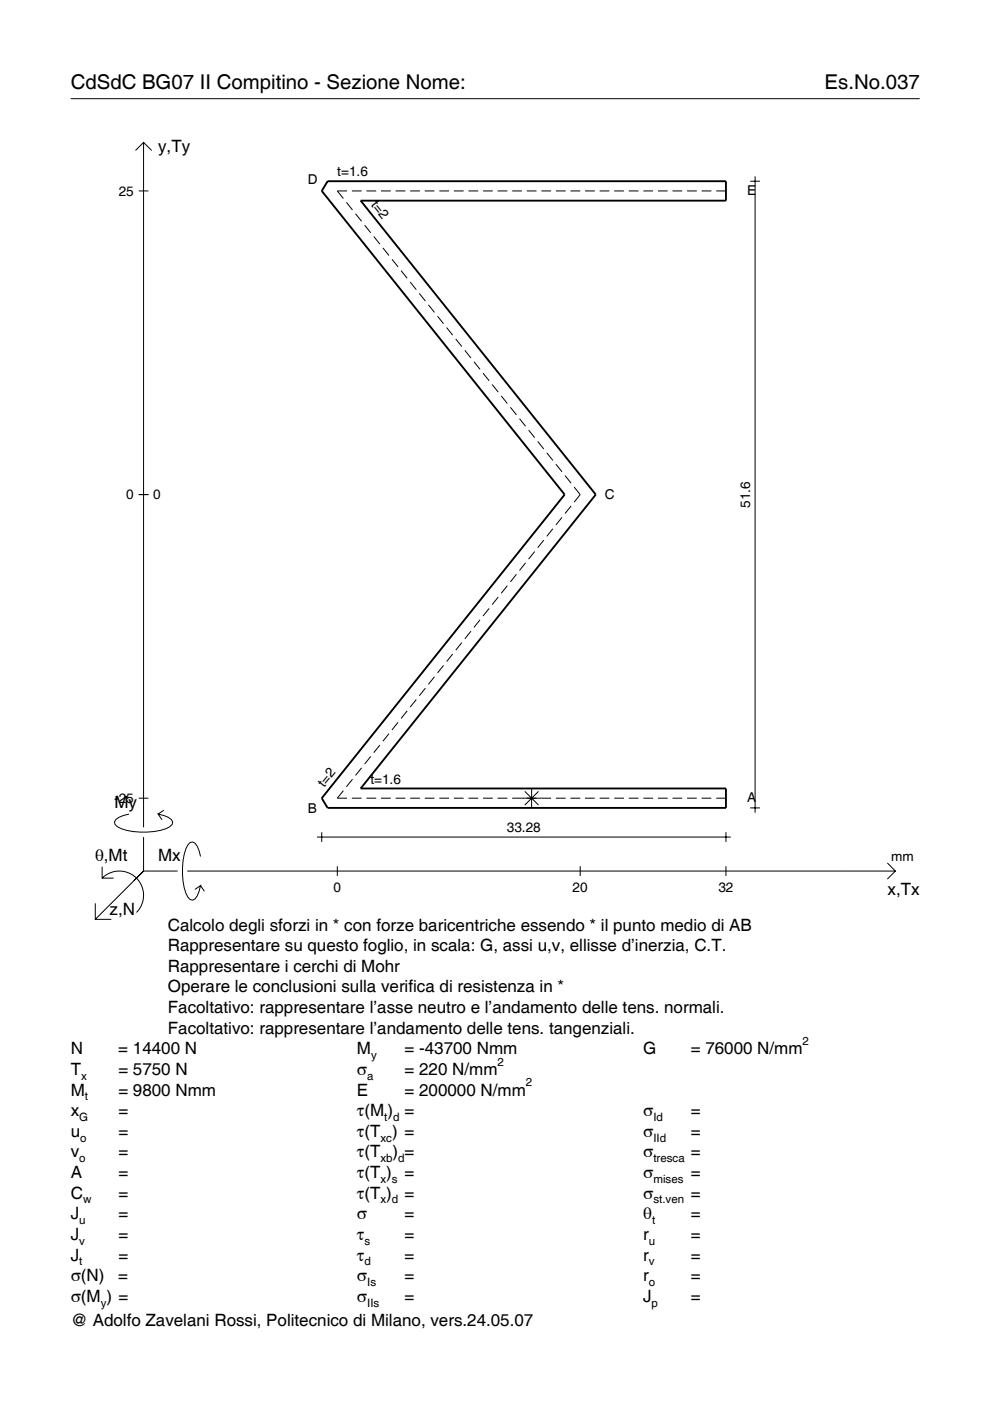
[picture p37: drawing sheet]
<svg xmlns="http://www.w3.org/2000/svg" width="210mm" height="297mm" viewBox="0 0 210 297" stroke-linecap="round" stroke-linejoin="round" font-family="sans-serif">
<defs><g id="words">
<g font-size="4.3">
<text x="15" y="18.9">CdSdC BG07 II Compitino - Sezione Nome:</text>
<text x="174.8" y="18.9">Es.No.037</text>
</g>
<g font-size="3.6">
<text x="33.5" y="32.3">y,Ty</text>
<text x="24.3" y="171.3">My</text>
<text x="20.1" y="182.6">θ,Mt</text>
<text x="33.5" y="182.6">Mx</text>
<text x="188.2" y="189.8">x,Tx</text>
<text x="23.2" y="193.9">z,N</text>
<text x="35.6" y="197.3">Calcolo degli sforzi in * con forze baricentriche essendo * il punto medio di AB</text>
<text x="35.6" y="201.7">Rappresentare su questo foglio, in scala: G, assi u,v, ellisse d’inerzia, C.T.</text>
<text x="35.6" y="206">Rappresentare i cerchi di Mohr</text>
<text x="35.6" y="210.4">Operare le conclusioni sulla verifica di resistenza in *</text>
<text x="35.6" y="214.8">Facoltativo: rappresentare l’asse neutro e l’andamento delle tens. normali.</text>
<text x="35.6" y="219.2">Facoltativo: rappresentare l’andamento delle tens. tangenziali.</text>
<text x="15" y="223.5">N</text>
<text x="15" y="227.9">T</text>
<text x="25.1" y="223.5">= 14400 N</text>
<text x="25.1" y="227.9">= 5750 N</text>
<text x="75.7" y="227.9">σ</text>
<text x="75.7" y="223.5">M</text>
<text x="85.8" y="223.5">= -43700 Nmm</text>
<text x="85.8" y="227.9">= 220 N/mm</text>
<text x="136.4" y="223.5">G</text>
<text x="146.5" y="223.5">= 76000 N/mm</text>
<text x="15" y="232.3">M</text>
<text x="25.1" y="232.3">= 9800 Nmm</text>
<text x="75.7" y="232.3">E</text>
<text x="85.8" y="232.3">= 200000 N/mm</text>
<text x="15" y="236.7">x</text>
<text x="25.1" y="236.7">=</text>
<text x="75.7" y="236.7">τ(M ) =</text>
<text x="136.4" y="236.7">σ</text>
<text x="146.5" y="236.7">=</text>
<text x="15" y="241">u</text>
<text x="15" y="245.4">v</text>
<text x="25.1" y="241">=</text>
<text x="25.1" y="245.4">=</text>
<text x="75.7" y="241">τ(T ) =</text>
<text x="75.7" y="245.4">τ(T</text>
<text x="83.3" y="245.4">) =</text>
<text x="136.4" y="241">σ</text>
<text x="136.4" y="245.4">σ</text>
<text x="146.5" y="241">=</text>
<text x="146.5" y="245.4">=</text>
<text x="15" y="249.8">A</text>
<text x="25.1" y="249.8">=</text>
<text x="75.7" y="249.8">τ(T )</text>
<text x="85.8" y="249.8">=</text>
<text x="136.4" y="249.8">σ</text>
<text x="146.5" y="249.8">=</text>
<text x="15" y="254.2">C</text>
<text x="25.1" y="254.2">=</text>
<text x="75.7" y="254.2">τ(T )</text>
<text x="85.8" y="254.2">=</text>
<text x="136.4" y="254.2">σ</text>
<text x="146.5" y="254.2">=</text>
<text x="15" y="258.5">J</text>
<text x="15" y="262.9">J</text>
<text x="25.1" y="258.5">=</text>
<text x="25.1" y="262.9">=</text>
<text x="75.7" y="258.5">σ</text>
<text x="75.7" y="262.9">τ</text>
<text x="85.8" y="258.5">=</text>
<text x="85.8" y="262.9">=</text>
<text x="136.4" y="258.5">θ</text>
<text x="136.4" y="262.9">r</text>
<text x="146.5" y="258.5">=</text>
<text x="146.5" y="262.9">=</text>
<text x="15" y="267.3">J</text>
<text x="25.1" y="267.3">=</text>
<text x="75.7" y="267.3">τ</text>
<text x="85.8" y="267.3">=</text>
<text x="136.4" y="267.3">r</text>
<text x="146.5" y="267.3">=</text>
<text x="15" y="271.7">σ(N)</text>
<text x="25.1" y="271.7">=</text>
<text x="75.7" y="271.7">σ</text>
<text x="85.8" y="271.7">=</text>
<text x="136.4" y="271.7">r</text>
<text x="146.5" y="271.7">=</text>
<text x="15" y="276">σ(M ) =</text>
<text x="15" y="281.2">@ Adolfo Zavelani Rossi, Politecnico di Milano, vers.24.05.07</text>
<text x="75.7" y="276">σ</text>
<text x="85.8" y="276">=</text>
<text x="136.4" y="276">J</text>
<text x="146.5" y="276">=</text>
</g>
<g font-size="2.9">
<text x="25.2" y="41.5">25</text>
<text x="65.2" y="39.1">D</text>
<text x="71.5" y="37.4">t=1.6</text>
<text x="158.4" y="41.4">E</text>
<text x="78.6" y="43.5" transform="rotate(51 78.6 43.5)">t=2</text>
<text x="26.8" y="105.9">0</text>
<text x="32.5" y="105.9">0</text>
<text x="128.2" y="105.8">C</text>
<text x="159.1" y="107.7" transform="rotate(-90 159.1 107.7)">51.6</text>
<text x="68.7" y="167" transform="rotate(-51 68.7 167)">t=2</text>
<text x="78.5" y="166.1">t=1.6</text>
<text x="24.2" y="170.2">-25</text>
<text x="65.2" y="172.4">B</text>
<text x="158.4" y="170.1">A</text>
<text x="107.5" y="176.4">33.28</text>
<text x="189" y="182.6">mm</text>
<text x="70.7" y="189.1">0</text>
<text x="121.4" y="189.1">20</text>
<text x="152.3" y="189.1">32</text>
</g>
<g font-size="2.4">
<text x="170.2" y="221.5">2</text>
<text x="78.7" y="224.5">y</text>
<text x="105.5" y="225.9">2</text>
<text x="17.2" y="228.9">x</text>
<text x="18" y="233.3">t</text>
<text x="77.9" y="228.9">a</text>
<text x="111.5" y="230.3">2</text>
<text x="16.8" y="237.7">G</text>
<text x="81.5" y="237.7">t d</text>
<text x="138.5" y="237.7">Id</text>
<text x="17" y="242">o</text>
<text x="80.7" y="242">xc</text>
<text x="138.5" y="242">IId</text>
<text x="16.8" y="246.4">o</text>
<text x="80.7" y="246.4">xb d</text>
<text x="80.7" y="250.8">x s</text>
<text x="138.5" y="246.4">tresca</text>
<text x="138.5" y="250.8">mises</text>
<text x="17.6" y="255.2">w</text>
<text x="80.7" y="255.2">x d</text>
<text x="138.5" y="255.2">st.ven</text>
<text x="16.8" y="259.5">u</text>
<text x="16.8" y="263.9">v</text>
<text x="77.3" y="263.9">s</text>
<text x="137.6" y="263.9">u</text>
<text x="138.2" y="259.5">t</text>
<text x="16.8" y="268.3">t</text>
<text x="77.3" y="268.3">d</text>
<text x="137.6" y="268.3">v</text>
<text x="77.9" y="272.7">Is</text>
<text x="137.6" y="272.7">o</text>
<text x="21.4" y="277">y</text>
<text x="77.9" y="277">IIs</text>
<text x="138.2" y="277">p</text>
</g>
</g></defs>
<g fill="none" stroke="#000" stroke-width=".21">
<path d="M15 20.9h180M28.7 31.9l1.7-1.7 1.8 1.7M30.4 30.2v145.2M159.1 38.4h2M160.1 37.4v134.9M29.4 40.5h2.1M73.4 42.9l1.3 1.6M73.6 40.5h-2.1l1.3 1.6M74.6 40.5h2.1M75.4 45.3l1.3 1.6M77.3 47.7l1.3 1.6M77.7 40.5h2.1"/>
<path d="M79.2 50.1l1.3 1.7M80.8 40.5h2M81.2 52.6l1.3 1.6M83.1 55l1.3 1.6M83.9 40.5h2M85 57.4l1.3 1.6M87 40.5h2M87 59.8l1.3 1.6M90.1 40.5h2M93.1 40.5h2.1M96.2 40.5h2.1M99.3 40.5h2.1"/>
<path d="M102.4 40.5h2.1M105.5 40.5h2.1M108.6 40.5h2.1M111.7 40.5h2M114.8 40.5h2M117.9 40.5h2M121 40.5h2M124 40.5h2.1M127.1 40.5h2.1M130.2 40.5h2.1M133.3 40.5h2.1M136.4 40.5h2.1"/>
<path d="M139.5 40.5h2.1M142.6 40.5h2M145.7 40.5h2M148.8 40.5h2M151.9 40.5h2M88.9 62.2l1.3 1.6M90.8 64.6l1.3 1.6M92.8 67l1.2 1.7M94.7 69.5l1.3 1.6M96.6 71.9l1.3 1.6M98.6 74.3l1.2 1.6M100.5 76.7l1.3 1.6"/>
<path d="M102.4 79.1l1.3 1.6M104.3 81.5l1.3 1.6M106.3 83.9l1.3 1.7M108.2 86.4l1.3 1.6M110.1 88.8l1.3 1.6M112.1 91.2l1.3 1.6M114 93.6l1.3 1.6M115.9 96l1.3 1.6M117.9 98.4l1.3 1.6M29.4 104.9h2.1M111.4 119.3l-1.3 1.7M113.4 116.9l-1.3 1.6"/>
<path d="M115.3 114.5l-1.3 1.6M117.2 112.1l-1.3 1.6M119.2 109.7l-1.3 1.6M119.8 100.8l1.3 1.6M121.1 107.3l-1.3 1.6M121.7 103.3l1.3 1.6-1.3 1.6M96 138.7l-1.3 1.6M97.9 136.2l-1.3 1.7M99.8 133.8l-1.2 1.6M101.8 131.4l-1.3 1.6M103.7 129l-1.3 1.6M105.6 126.6l-1.3 1.6"/>
<path d="M107.6 124.2l-1.3 1.6M109.5 121.8l-1.3 1.6M80.5 158l-1.3 1.6M82.5 155.6l-1.3 1.6M84.4 153.1l-1.3 1.7M86.3 150.7l-1.3 1.6M88.3 148.3l-1.3 1.6M90.2 145.9l-1.3 1.6M92.1 143.5l-1.3 1.6M94 141.1l-1.2 1.6M27.3 172.6a3.6 3.6 0 0 0-3 1.7l.1 .5a5.7 5.7 0 0 0 3.8 1.5 13.3 13.3 0 0 0 7.8-1l.5-.5 .1-.5a3.6 3.6 0 0 0-3.1-1.7l.8 1.2M29.4 169.2h2.1"/>
<path d="M30.4 177.5v7.2M34.7 171.8l-1.2 .8M67.2 177.5h87.7M68.2 176.4v2.1M72.8 167.6l-1.3 1.6h2.1M74.6 169.2h2.1M74.7 165.2l-1.3 1.6M76.7 162.8l-1.3 1.6M77.7 169.2h2.1M78.6 160.4l-1.3 1.6M80.8 169.2h2M83.9 169.2h2"/>
<path d="M87 169.2h2M90.1 169.2h2M93.1 169.2h2.1M96.2 169.2h2.1M99.3 169.2h2.1M102.4 169.2h2.1M105.5 169.2h2.1M108.6 169.2h8.2M111.3 167.8l2.9 2.9M112.7 167.2v4.1M114.2 167.8l-2.9 2.9M117.9 169.2h2"/>
<path d="M121 169.2h2M124 169.2h2.1M127.1 169.2h2.1M130.2 169.2h2.1M133.3 169.2h2.1M136.4 169.2h2.1M139.5 169.2h2.1M142.6 169.2h2M145.7 169.2h2M148.8 169.2h2M151.9 169.2h2M153.9 176.4v2.1"/>
<path d="M159.1 171.3h2M20.2 191.5v3.4h3.4M21.7 186.2a5.1 5.1 0 0 1 7.2 0 5.1 5.1 0 0 1 0 7.3M21.7 183.8v2.4h2.4M30.4 184.7l-10.2 10.2M30.4 184.7l-2 2M30.4 184.7h7.2M39.7 184.7h150.1M42.5 181.6a3.6 3.6 0 0 0-1.7-3.1l-.5 .1a5.7 5.7 0 0 0-1.5 3.8 13.3 13.3 0 0 0 1 7.8l.5 .5 .5 .2a3.6 3.6 0 0 0 1.7-3.1l-1.2 .8M42.5 187.8l.8 1.2M71.5 183.7v2M123 183.7v2"/>
<path d="M153.9 183.7v2M188.1 183l1.7 1.7-1.7 1.7"/>
</g>
<path d="M69.5 38.4h84.4v4.1h-77.4l49.8 62.4-49.8 62.3h77.4v4.1h-84.4l-1.3-2.1 51.5-64.3-51.5-64.4z" fill="none" stroke="#000" stroke-width=".4"/>
<use href="#words"/>
</svg>
